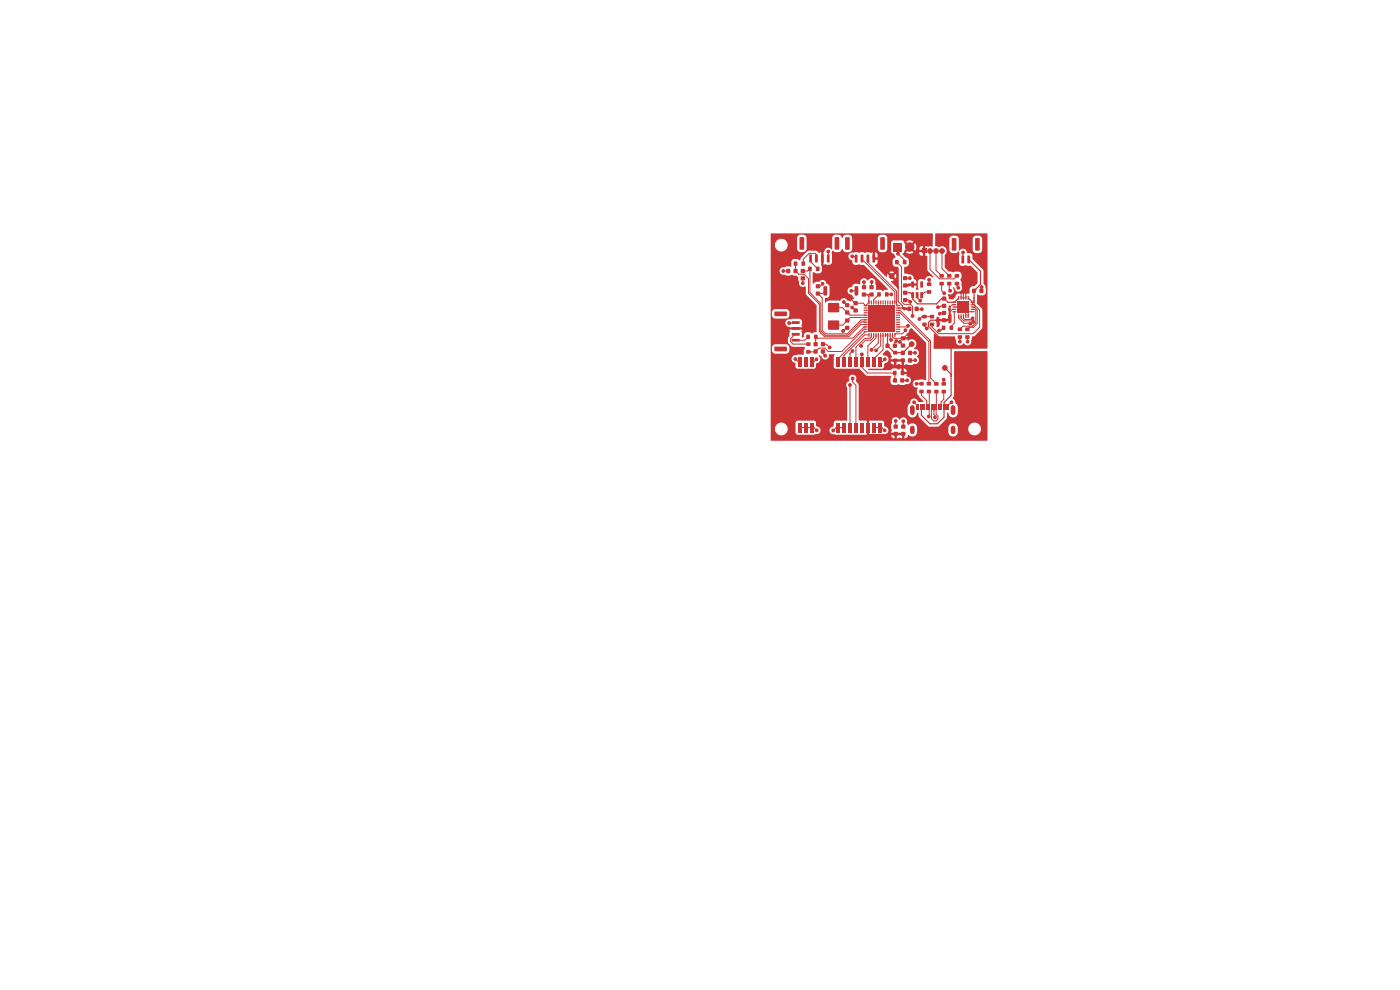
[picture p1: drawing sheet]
<svg xmlns="http://www.w3.org/2000/svg" width="297mm" height="210mm" viewBox="0 0 297 210" stroke-linecap="round" stroke-linejoin="round" font-family="sans-serif">
<circle cx="189.2" cy="58.6" r=".5" fill="#c83434" stroke="#c83434" stroke-width=".21"/>
<path d="M195.5 52.7h1v1h-1z" fill="#c83434"/>
<g fill="#c83434" stroke="#c83434" stroke-width=".21">
<circle cx="197.3" cy="53.2" r=".5"/>
<circle cx="198.6" cy="53.2" r=".5"/>
<circle cx="199.8" cy="53.2" r=".5"/>
</g>
<g fill="#c83434">
<path d="M203.2 69.5h.8v.7h-.8z"/>
<path d="M203.2 71.2h.8v.6h-.8z"/>
<path d="M175.4 54l.6 .1-.1 1.6-.5-.1z"/>
<path d="M174.2 54l.5 .1v1.6l-.5-.1z"/>
<path d="M172.9 54l.6 .1-.1 1.6-.5-.1z"/>
<path d="M171.7 54l.5 .1v1.6l-.5-.1z"/>
<path d="M177.1 50.4l.7-.1 .2 .1 .1 2.3-.2 .3h-.6l-.2-.2z"/>
<path d="M169.7 50.4l.7-.1 .2 .1v2.3l-.1 .3h-.6l-.3-.2z"/>
<path d="M172.7 72.6h.7v.8h-.7z"/>
<path d="M174.2 72.6h.8v.8h-.8z"/>
<path d="M199.9 67.5h.8v.8h-.8z"/>
<path d="M199.9 66h.8v.8h-.8z"/>
<path d="M169.3 89.7h.8v2h-.8z"/>
<path d="M170.5 89.7h.8v2h-.8z"/>
<path d="M171.8 89.7h.8v2h-.8z"/>
<path d="M177.4 89.7h.8v2h-.8z"/>
<path d="M178.6 89.7h.8v2h-.8z"/>
<path d="M179.9 89.7h.8v2h-.8z"/>
<path d="M181.2 89.7h.8v2h-.8z"/>
<path d="M182.5 89.7h.8v2h-.8z"/>
<path d="M183.7 89.7h.8v2h-.8z"/>
<path d="M185 89.7h.8v2h-.8z"/>
<path d="M186.3 89.7h.8v2h-.8z"/>
<path d="M186.3 75.7h.8v2h-.8z"/>
<path d="M185 75.7h.8v2h-.8z"/>
<path d="M183.7 75.7h.8v2h-.8z"/>
<path d="M182.5 75.7h.8v2h-.8z"/>
<path d="M181.2 75.7h.8v2h-.8z"/>
<path d="M179.9 75.7h.8v2h-.8z"/>
<path d="M178.6 75.7h.8v2h-.8z"/>
<path d="M177.4 75.7h.8v2h-.8z"/>
<path d="M171.8 75.7h.8v2h-.8z"/>
<path d="M170.5 75.7h.8v2h-.8z"/>
<path d="M169.3 75.7h.8v2h-.8z"/>
<path d="M189.5 51.5h1.9v1.8h-1.9z"/>
</g>
<circle cx="193" cy="52.4" r=".9" fill="#c83434" stroke="#c83434" stroke-width=".21"/>
<g fill="#c83434">
<path d="M189.6 91.7h.8v.7h-.8z"/>
<path d="M189.6 90.1h.8v.8h-.8z"/>
<path d="M196.7 59.9h.8v.7h-.8z"/>
<path d="M196.7 61.6h.8v.7h-.8z"/>
<path d="M169.9 57.1h.8v.8h-.8z"/>
<path d="M169.9 58.7h.8v.7h-.8z"/>
<path d="M184.5 62.1h.8v.8h-.8z"/>
<path d="M184.5 60.5h.8v.8h-.8z"/>
<path d="M170.1 55.5h.7v.8h-.7z"/>
<path d="M168.4 55.5h.7v.8h-.7z"/>
<path d="M189.5 80.3h.7v.8h-.7z"/>
<path d="M191 80.3h.8v.8h-.8z"/>
<path d="M199.9 62.9h.8v.8h-.8z"/>
<path d="M199.9 64.5h.8v.8h-.8z"/>
<path d="M191.6 61.7h.8v.8h-.8z"/>
<path d="M191.6 63.3h.8v.7h-.8z"/>
<path d="M181.1 63.9h.8v.8h-.8z"/>
<path d="M181.1 65.5h.8v.7h-.8z"/>
<path d="M193.4 62l.5 .1-.1 1.2-.5-.1z"/>
<path d="M194.3 62l.6 .1-.1 1.2-.5-.1z"/>
<path d="M195.3 62l.5 .1-.1 1.2-.5-.1z"/>
<path d="M195.3 59.7l.5 .1-.1 1.2-.5-.1z"/>
<path d="M193.4 59.7l.5 .1-.1 1.2-.5-.1z"/>
<path d="M195.7 68.5h.8v.7h-.8z"/>
<path d="M195.7 66.8h.8v.7h-.8z"/>
<path d="M191.6 60.2h.8v.7h-.8z"/>
<path d="M191.6 58.6h.8v.8h-.8z"/>
<path d="M197.3 66.8h.8v.7h-.8z"/>
<path d="M197.3 68.5h.8v.7h-.8z"/>
<path d="M172.6 74.2h.8v.8h-.8z"/>
<path d="M174.2 74.2h.8v.8h-.8z"/>
<path d="M201.5 69.1h.7v.8h-.7z"/>
<path d="M199.8 69.1h.7v.8h-.7z"/>
<path d="M183.2 64.7h.8l.1 .2-.8 .1z"/>
<path d="M183.2 65.2h.8l.1 .2-.8 .1z"/>
<path d="M183.2 65.7h.8l.1 .2-.8 .1z"/>
<path d="M183.2 66.2h.8l.1 .2-.8 .1z"/>
<path d="M183.2 66.7h.8l.1 .2-.8 .1z"/>
<path d="M183.2 67.2h.8l.1 .2-.8 .1z"/>
<path d="M183.2 67.7h.8l.1 .2-.8 .1z"/>
<path d="M183.2 68.2h.8l.1 .2-.8 .1z"/>
<path d="M183.2 68.7h.8l.1 .2-.8 .1z"/>
<path d="M183.2 69.2h.8l.1 .2-.8 .1z"/>
<path d="M183.2 69.7h.8l.1 .2-.8 .1z"/>
<path d="M183.2 70.2h.8l.1 .2-.8 .1z"/>
<path d="M184.2 70.6h.3l-.1 .9-.2-.1z"/>
<path d="M184.7 70.6h.3l-.1 .9-.2-.1z"/>
<path d="M185.2 70.6h.3l-.1 .9-.2-.1z"/>
<path d="M185.7 70.6h.3l-.1 .9-.2-.1z"/>
<path d="M186.2 70.6h.3l-.1 .9-.2-.1z"/>
<path d="M186.7 70.6h.3l-.1 .9-.2-.1z"/>
<path d="M187.2 70.6h.3l-.1 .9-.2-.1z"/>
<path d="M187.7 70.6h.3l-.1 .9-.2-.1z"/>
<path d="M188.2 70.6h.3l-.1 .9-.2-.1z"/>
<path d="M188.7 70.6h.3l-.1 .9-.2-.1z"/>
<path d="M189.2 70.6h.3l-.1 .9-.2-.1z"/>
<path d="M189.7 70.6h.3l-.1 .9-.2-.1z"/>
<path d="M190.1 70.2h.8l.1 .2-.9 .1z"/>
<path d="M190.1 69.7h.8l.1 .2-.9 .1z"/>
<path d="M190.1 69.2h.8l.1 .2-.9 .1z"/>
<path d="M190.1 68.7h.8l.1 .2-.9 .1z"/>
<path d="M190.1 68.2h.8l.1 .2-.9 .1z"/>
<path d="M190.1 67.7h.8l.1 .2-.9 .1z"/>
<path d="M190.1 67.2h.8l.1 .2-.9 .1z"/>
<path d="M190.1 66.7h.8l.1 .2-.9 .1z"/>
<path d="M190.1 66.2h.8l.1 .2-.9 .1z"/>
<path d="M190.1 65.7h.8l.1 .2-.9 .1z"/>
<path d="M190.1 65.2h.8l.1 .2-.9 .1z"/>
<path d="M190.1 64.7h.8l.1 .2-.9 .1z"/>
<path d="M189.7 63.7l.3 .1-.1 .8h-.2z"/>
<path d="M189.2 63.7l.3 .1-.1 .8h-.2z"/>
<path d="M188.7 63.7l.3 .1-.1 .8h-.2z"/>
<path d="M188.2 63.7l.3 .1-.1 .8h-.2z"/>
<path d="M187.7 63.7l.3 .1-.1 .8h-.2z"/>
<path d="M187.2 63.7l.3 .1-.1 .8h-.2z"/>
<path d="M186.7 63.7l.3 .1-.1 .8h-.2z"/>
<path d="M186.2 63.7l.3 .1-.1 .8h-.2z"/>
<path d="M185.7 63.7l.3 .1-.1 .8h-.2z"/>
<path d="M185.2 63.7l.3 .1-.1 .8h-.2z"/>
<path d="M184.7 63.7l.3 .1-.1 .8h-.2z"/>
<path d="M184.2 63.7l.3 .1-.1 .8h-.2z"/>
<path d="M184.3 64.8h5.6v5.6h-5.6z"/>
<path d="M204.8 69.5h.8v.7h-.8z"/>
<path d="M204.8 71.2h.8v.6h-.8z"/>
<path d="M173.1 61.9h.8v.8h-.8z"/>
<path d="M173.1 60.3h.8v.8h-.8z"/>
<path d="M174.7 60.8l.6-.1 .2 .1v1.7l-.1 .2-.7-.1z"/>
<path d="M181.3 60.8l.6-.1 .2 .1v1.7l-.1 .2-.7-.1z"/>
<path d="M195.1 82.7h.8v.7h-.8z"/>
<path d="M195.1 81.1h.8v.6h-.8z"/>
<path d="M201 58.2h.8v.7h-.8z"/>
<path d="M201 59.8h.8v.7h-.8z"/>
<path d="M189.5 74.5h.8v.7h-.8z"/>
<path d="M189.5 76.1h.8v.7h-.8z"/>
<path d="M168.4 57.1h.8v.8h-.8z"/>
<path d="M166.8 57.1h.8v.8h-.8z"/>
<path d="M199.8 82.7h.8v.7h-.8z"/>
<path d="M199.8 81.1h.8v.7h-.8z"/>
<path d="M191.1 76.1h.8v.8h-.8z"/>
<path d="M192.7 76.1h.8v.8h-.8z"/>
<path d="M191.2 71.4h.8v.7h-.8z"/>
<path d="M191.2 72.9h.8v.8h-.8z"/>
<path d="M191.2 91.7h.8v.7h-.8z"/>
<path d="M191.2 90.1h.8v.8h-.8z"/>
<path d="M187.9 72.9h.8v.9h-.8z"/>
<path d="M189.5 72.9h.7v.9h-.7z"/>
<path d="M191.1 74.4h.8v.9h-.8z"/>
<path d="M192.7 74.4h.8v.9h-.8z"/>
<path d="M206.3 61.3h.7v.8h-.7z"/>
<path d="M207.8 61.3h.8v.8h-.8z"/>
<path d="M179.3 67.6h.8v.8h-.8z"/>
<path d="M179.3 69.2h.8v.7h-.8z"/>
<path d="M189.5 78.7h.7v.8h-.7z"/>
<path d="M191.1 78.7h.7v.8h-.7z"/>
<path d="M171.1 71h.7v.9h-.7z"/>
<path d="M172.7 71h.7v.9h-.7z"/>
<path d="M179.3 65.9h.8v.8h-.8z"/>
<path d="M179.3 64.4h.8v.7h-.8z"/>
<path d="M168 68.2l1.6-.1v.5l-1.5 .1z"/>
<path d="M168 69.4h1.6v.5l-1.5 .1z"/>
<path d="M168 70.7l1.6-.1v.5l-1.5 .1z"/>
<path d="M168 71.9h1.6v.5l-1.5 .1z"/>
<path d="M164.3 66.1h2.5l.2 .2-.1 .6-.2 .2h-2.3l-.1-.3z"/>
<path d="M164.3 73.6l2.5-.1 .2 .3-.1 .6-.2 .1h-2.3l-.1-.2z"/>
<path d="M202.6 58.2h.8v.7h-.8z"/>
<path d="M202.6 59.8h.8v.7h-.8z"/>
<path d="M171.1 72.7h.8v.6h-.8z"/>
<path d="M171.1 74.3h.8v.7h-.8z"/>
</g>
<circle cx="193.4" cy="73" r=".5" fill="#c83434" stroke="#c83434" stroke-width=".21"/>
<g fill="#c83434">
<path d="M185.1 54l.6 .1-.1 1.6-.5-.1z"/>
<path d="M183.9 54l.5 .1-.1 1.6-.5-.1z"/>
<path d="M182.6 54l.6 .1-.1 1.6-.5-.1z"/>
<path d="M181.4 54l.5 .1-.1 1.6-.5-.1z"/>
<path d="M186.8 50.4l.7-.1 .2 .2v2.3l-.1 .2h-.6l-.3-.2z"/>
<path d="M179.3 50.4l.7-.1 .3 .2v2.3l-.2 .2h-.6l-.2-.2z"/>
<path d="M198.2 82.7h.9v.7h-.9z"/>
<path d="M198.2 81.1h.9v.7h-.9z"/>
<path d="M173.1 56.6h.7v.8h-.7z"/>
<path d="M171.5 56.6h.7v.8h-.7z"/>
<path d="M175.7 68h2.3v1.9h-2.3z"/>
<path d="M175.7 64.3h2.3v1.9h-2.3z"/>
<path d="M186.1 62h.7v.9h-.7z"/>
<path d="M187.8 62h.7v.9h-.7z"/>
<path d="M194.4 85.8h.6v1.2h-.6z"/>
<path d="M195.2 85.8h.6v1.2h-.6z"/>
<path d="M196.5 85.8h.3v1.2h-.3z"/>
<path d="M197.5 85.8h.3v1.2h-.3z"/>
<path d="M198 85.8h.3v1.2h-.3z"/>
<path d="M199 85.8h.3v1.2h-.3z"/>
<path d="M200 85.8h.6v1.2h-.6z"/>
<path d="M200.8 85.8h.6v1.2h-.6z"/>
<path d="M199.5 85.8h.3v1.2h-.3z"/>
<path d="M198.5 85.8h.3v1.2h-.3z"/>
<path d="M197 85.8h.3v1.2h-.3z"/>
<path d="M196 85.8h.3v1.2h-.3z"/>
</g>
<path d="M193.6 86.4v1.1M193.6 90.8v.8M202.2 86.4v1.1M202.2 90.8v.8" fill="none" stroke="#c83434" stroke-width="1"/>
<circle cx="200.4" cy="78" r=".5" fill="#c83434" stroke="#c83434" stroke-width=".21"/>
<g fill="#c83434">
<path d="M196.6 82.7h.9v.7h-.9z"/>
<path d="M196.6 81.1h.9v.6h-.9z"/>
<path d="M192.5 65.1h.8v.8h-.8z"/>
<path d="M194.1 65.1h.7v.8h-.7z"/>
<path d="M189.9 55.2h.7v.8h-.7z"/>
<path d="M191.6 55.2h.7v.8h-.7z"/>
<path d="M205.2 54.2l.6 .1-.1 1.6-.5-.1z"/>
<path d="M204 54.2l.5 .1v1.6l-.5-.1z"/>
<path d="M206.9 50.6l.7-.1 .2 .1 .1 2.3-.2 .3h-.6l-.2-.2z"/>
<path d="M202 50.6l.7-.1 .2 .1v2.3l-.1 .3h-.6l-.3-.2z"/>
<path d="M199.3 58.2h.9v.7h-.9z"/>
<path d="M199.3 59.8h.9v.7h-.9z"/>
<path d="M202.1 64h.7l.1 .2h-.8z"/>
<path d="M202.1 64.5h.7l.1 .2h-.8z"/>
<path d="M202.1 65h.7l.1 .2h-.8z"/>
<path d="M202.1 65.5h.7l.1 .2h-.8z"/>
<path d="M202.1 66h.7l.1 .2h-.8z"/>
<path d="M203.3 66.7h.2v.8l-.2-.1z"/>
<path d="M203.8 66.7h.2v.8l-.2-.1z"/>
<path d="M204.3 66.7h.2v.8l-.2-.1z"/>
<path d="M204.8 66.7h.2v.8l-.2-.1z"/>
<path d="M205.3 66.7h.2v.8l-.2-.1z"/>
<path d="M205.9 66h.8v.2h-.7z"/>
<path d="M205.9 65.5h.8v.2h-.7z"/>
<path d="M205.9 65h.8v.2h-.7z"/>
<path d="M205.9 64.5h.8v.2h-.7z"/>
<path d="M205.9 64h.8v.2h-.7z"/>
<path d="M205.3 62.8h.2v.8h-.2z"/>
<path d="M204.8 62.8h.2v.8h-.2z"/>
<path d="M204.3 62.8h.2v.8h-.2z"/>
<path d="M203.8 62.8h.2v.8h-.2z"/>
<path d="M203.3 62.8h.2v.8h-.2z"/>
<path d="M203.1 63.9h2.5v2.5h-2.5z"/>
<path d="M182.9 62.1h.8v.8h-.8z"/>
<path d="M182.9 60.5h.8v.8h-.8z"/>
</g>
<g fill="#c83434" stroke="#c83434" stroke-width=".21">
<circle cx="199.4" cy="66.6" r=".3"/>
<circle cx="188.4" cy="66.3" r=".3"/>
<circle cx="176" cy="73.7" r=".3"/>
<circle cx="203.6" cy="65.9" r=".3"/>
<circle cx="174.5" cy="60.2" r=".3"/>
<circle cx="180.8" cy="65.2" r=".3"/>
<circle cx="185.9" cy="68.7" r=".3"/>
<circle cx="195.6" cy="65.6" r=".3"/>
<circle cx="199" cy="65.2" r=".3"/>
<circle cx="194.4" cy="81.4" r=".3"/>
<circle cx="184.9" cy="59.8" r=".3"/>
<circle cx="204.4" cy="65.1" r=".3"/>
<circle cx="173.3" cy="91.3" r=".3"/>
<circle cx="185.9" cy="66.4" r=".3"/>
<circle cx="201.8" cy="85.3" r=".3"/>
<circle cx="178.9" cy="70.2" r=".3"/>
<circle cx="166.2" cy="57.5" r=".3"/>
<circle cx="189.4" cy="67.6" r=".3"/>
<circle cx="175.1" cy="75.5" r=".3"/>
<circle cx="196.6" cy="69.7" r=".3"/>
<circle cx="180.8" cy="54.4" r=".3"/>
<circle cx="180.6" cy="61.7" r=".3"/>
<circle cx="193.1" cy="64" r=".3"/>
<circle cx="191.6" cy="89.4" r=".3"/>
<circle cx="187.7" cy="91.3" r=".3"/>
<circle cx="195.2" cy="63.8" r=".3"/>
<circle cx="199.2" cy="70.1" r=".3"/>
<circle cx="187.1" cy="69.9" r=".3"/>
<circle cx="205.1" cy="64.4" r=".3"/>
<circle cx="170.3" cy="60.1" r=".3"/>
<circle cx="187.1" cy="65.3" r=".3"/>
<circle cx="190" cy="89.3" r=".3"/>
<circle cx="187.7" cy="76.2" r=".3"/>
<circle cx="173.2" cy="76.2" r=".3"/>
<circle cx="168.7" cy="76.1" r=".3"/>
<circle cx="192.4" cy="80.7" r=".3"/>
<circle cx="190.9" cy="72.5" r=".3"/>
<circle cx="193.9" cy="85.3" r=".3"/>
<circle cx="197.1" cy="59.3" r=".3"/>
<circle cx="167.4" cy="68.5" r=".3"/>
<circle cx="205.3" cy="72.5" r=".3"/>
<circle cx="190.1" cy="72.3" r=".3"/>
<circle cx="200.2" cy="80.5" r=".3"/>
<circle cx="193" cy="59" r=".3"/>
<circle cx="194.2" cy="76.4" r=".3"/>
<circle cx="179" cy="64.1" r=".3"/>
<circle cx="176.8" cy="91.3" r=".3"/>
<circle cx="203.6" cy="72.5" r=".3"/>
<circle cx="204.3" cy="53.6" r=".3"/>
<circle cx="194.1" cy="74.8" r=".3"/>
<circle cx="184.8" cy="67.6" r=".3"/>
<circle cx="187.1" cy="67.6" r=".3"/>
<circle cx="188.4" cy="68.9" r=".3"/>
<circle cx="175.7" cy="53.4" r=".3"/>
<circle cx="183.3" cy="59.8" r=".3"/>
<circle cx="208.2" cy="60.9" r=".3"/>
<circle cx="189.1" cy="62.4" r=".3"/>
<circle cx="203.7" cy="64.4" r=".3"/>
<circle cx="205.1" cy="65.9" r=".3"/>
<circle cx="189" cy="72.1" r=".3"/>
<circle cx="182.8" cy="75.2" r=".3"/>
<circle cx="190.5" cy="53.8" r=".3"/>
<circle cx="180.3" cy="81.7" r=".3"/>
<circle cx="185.9" cy="74.3" r=".3"/>
<circle cx="180.8" cy="74.5" r=".3"/>
<circle cx="182.7" cy="73.4" r=".3"/>
<circle cx="184.9" cy="74.2" r=".3"/>
<circle cx="180.9" cy="80.3" r=".3"/>
<circle cx="197" cy="88.3" r=".3"/>
<circle cx="198.3" cy="88.5" r=".3"/>
<circle cx="205.8" cy="68.7" r=".3"/>
<circle cx="203.3" cy="61.1" r=".3"/>
<circle cx="206.3" cy="67.5" r=".3"/>
<circle cx="200.3" cy="62.2" r=".3"/>
<circle cx="206.5" cy="68.3" r=".3"/>
<circle cx="201.6" cy="61.7" r=".3"/>
<circle cx="192.1" cy="70" r=".3"/>
<circle cx="193.6" cy="67" r=".3"/>
<circle cx="195" cy="67.7" r=".3"/>
<circle cx="192.6" cy="69.1" r=".3"/>
</g>
<g fill="none" stroke="#c83434" stroke-width=".25">
<path d="M205.5 55l2.5 2.6v2.7l-1.4 1.4v2.1l-.3 .3M183.3 62.5h.1M183.3 62.5h1.6M183.9 62.5l.4 .4v1.3M187.8 71h.5v2.4l1.4 1.4 1.8 .1 1.9-1.9M189.9 76.5h1.6M190.4 60.7l.1 .1v3.1l1 1v.5M190.5 65.4h1.7l.1 .1h.6M192 62.1h1.1l.5 .5v.9l1 1h4.1l1.1-1.2h.5l.8 .8h1.4l.9-.9M192.3 74.1h.1M193.6 60.4h-1.4l-.2 .2M200.3 67.9h-2.8l-.5 .5v.8l4.8 4.8v9.9l-1.5 1.5v3.1l-1.4 1.4h-1.6l-1.8-1.8v-1.7"/>
<path d="M200.4 78l1.4 1.4M205.4 63.2l.9 .9M206.3 64.1v.5M184.1 90.7v1.2l.3 .3h7.1l.1-.1M200.3 86.4h.1"/>
</g>
<g fill="none" stroke="#c83434" stroke-width=".21">
<path d="M166.2 57.5h1M168.8 55.9v1.6l.6 .7h1.2l.9 .9v3.1l2.3 2.3v5.8l1.1 1.1h5.1l2.6-2.5h1M170.3 59v1.1M170.3 57.5h1.1l.4-.5v5.1l2.3 2.3v5.8l.9 .9h4.8l2.9-2.8 .9 .1M172 54.8v.7l1.5 1.5M173.2 54.8v-.8l-.2-.2h-1.4l-1.2 1.2v.9M175.7 53.4v1.4M175.7 53.3v.1M180.8 54.4h.4l.4 .5M182.9 55l6.9 7v2.2M182.9 54.9v.6M183.3 59.8v1.1"/>
<path d="M183.3 60h.1M184.1 54.9v.8l6.1 6.1v2.7l.3 .4M184.9 59.8v1.1M190.3 55.6l.9 1v7.4l.6 .6h1.3l.5 .4v2M190.4 52.4l.1 1.4 1.4 1.4v.4M192 59h1M197.1 59.3v1M197.3 53.2v3.9l2 2h3.1l.6-.6M198.6 53.2v4.1l1.2 1.2M199.8 53.2v3.8l1.6 1.5M204.3 53.6v1.4M204.3 53.6h.1"/>
<path d="M168.7 76.2l.6 .5h.4M168.8 68.4l-1.4 .1M168.8 70.9l-1.1 1v.6l.5 .5h3.3M171.4 71.5l-.7 .7h-1.9M173.2 76.2l-.5 .5h-.5M174.5 60.2l-.5 .5h-.5M174.6 74.6v.4l.5 .5M174.6 73h.7l.7 .7M175.1 61.7l-.6 .6h-1l.9 .9v6.9l.8 .7h4.5l3-2.9h.9M176.8 65.3h1.9l1.6 1.6h3.3M179 64.1l.7 .6M179.7 69.5h-.2l-.6 .7"/>
<path d="M180.5 63.4l.9 .9h1.7l.5 .6 .7-.7M180.6 61.7h1.1M180.8 65.2l.7 .7M180.8 74.5l-.5 .5v1.7M182.8 75.2v2.7l1.3 1.2h5.7l.1 1.6M183.6 69.4h-.3l-2.4 2.3h-7.5l-.3-.2-.1 1.5M183.6 67.4h-3.2l-1.6 1.6h-2M183.6 69.9h-.3l-4.7 4.7h-2.9l-.7-.7h-1.3l-.8 .7h-1.4M183.6 70.4l-5.8 5.7v.6M184.3 71h-.9l-4.4 4.4v1.3M184.8 67.6h2.3v2.3M184.8 67.6h.1"/>
<path d="M184.8 71v.5l-.2 .3h-1.2l-1.8 1.8v3.1M185.3 71v.6l-.6 .6h-1.1l-.9 .9v.3M185.8 71v.6l-1.7 1.8v3.3M185.9 66.4l2.5 2.5M186.3 71v1.8l-1.4 1.4M186.5 62.5l-1.2 1.1v.6M186.8 71v2.3l-1 1M187.1 65.3v2.3M187.1 67.6h2.3M187.3 71v3.2l-1.9 1.9v.6M187.7 76.2l-.5 .5h-.5M188.1 62.5h1"/>
<path d="M188.4 66.3l-2.5 2.4M188.8 71v.9l.2 .2M189.1 62.4v.1M190.1 72.3l-.3 .3v.8M190.2 63.7h.1M190.5 66.4h.4l6.2 6.1v8.9M190.5 65.9h.4l6.5 6.4v7.9l1.2 1.2M190.9 72.5l.7 .8M192 63.6h.7l.4 .4M192.1 70l-.7 .8h-1.3l-.3 .2M192.5 70.9l-.9 .9h-2l-.3-.3v-.5M192.6 69.1l-.2 .3h-1.9"/>
<path d="M193.1 74.9h1M193.6 67h.1M194.1 74.8v.1M194.2 76.4l-1.1 .1M194.5 65.5l1 .1M194.6 62.6v.5l.6 .7M195.6 65.6h-.1M196.1 68.8v.4l.5 .5M197.1 61.9h-.9l-.7 .7M197.2 72.1h.1M197.7 67.2h-2.1l-.6 .5M199.8 60.2v1.5l.5 .5"/>
<path d="M200.2 69.5l-.6 .6h-.4M200.3 66.4h-.8l-.1 .2M200.3 64.9h-.7l-.2 .3h-.4M201.4 60.2v1.2l.2 .3M202.5 64.6h-.5l-.4 .5v2l-.8 .8h-.5M202.5 65.6h-.5l-.4 .5M202.5 65.1h1.9M202.5 66.1v2.5l-.7 .6v.3M203 60.2l.1 .6 .2 .3M203.4 67.1v.4l1.1 1.1h1.3M203.6 71.5v1M203.7 64.4l1.7 1.7"/>
<path d="M203.9 67.1v.4l.6 .6h1.8l.2 .2M204 62.2l-.1 1h1v-.9M204.4 62.4v.8M204.4 65.1h.1M204.4 67.1v.4l.3 .3h1.4l.2-.3M204.4 62.4h.1M204.9 65.6v1.5M205.1 64.4l-1.5 1.5M205.3 71.6v.9M205.4 66.1v1M205.4 66.1h.9M205.8 68.6h.1"/>
<path d="M205.8 68.6v.1M206.3 65.6h.5l.2 .3v2.6l-.7 .7h-2l-.7 .7M206.3 65.1h.4l.6 .7v2.8l-.9 .9h-.8l-.4 .4M206.6 63.1v1.5l1.2 1.2v3.6l-1.3 1.4h-7.4l-1.4-1.4v-.6M206.8 64.8h.1M206.9 65.3h.1M207 64.9h.1M208.2 60.9v.8M169.7 90.7h3l.6 .6M179 90.7h-1.6l-.6 .6M180.3 81.7v9M180.9 80.3v.7l.7 .7v9"/>
<path d="M185.4 90.7h1.7l.6 .6M190 89.3h.1M190 89.3v1.2M191.7 89.4l-.1 1.1M192.4 80.7h-1M193.9 85.3l.8 .8v.3M194.4 81.4h1.1M194.4 81.4h.1M194.7 86.4h.1M195.5 83.1v.8l1.1 1.1v1.4M196.6 86.2h.1M197.1 83.1l-.1 5.2"/>
<path d="M197.1 86.4h.1M197.6 86.4h.1M198.1 87h.1M198.1 86.4h.1M198.1 86.4v1.6l.2 .2v.3M198.6 83.1v4.8l.4 .4v.6l-.4 .4h-.5l-.5-.5v-2.4M198.6 86.4h.1M199.6 86.4h.1M200.2 80.5v.1M200.2 80.6v.8M200.2 83.1v1.6l-.6 .6v1.1M201.9 85.3l-.8 .8v.3"/>
</g>
<g fill="#c83434">
<path d="M163.5 49.6l34.3-.1 .1 2.8-1.6-.1-.1 .8a.33 .33 0 0 0-.4 0 .33 .33 0 0 0 0 .5 .33 .33 0 0 0 .5-.1v.8l.4 .2 .1 3 1.2 1.2-.2 .3a.89 .89 0 0 0-1-.3 .89 .89 0 0 0-.6 .8l-.9-.2-.5 .2-.1 .4 .1 1.6h-.5l.1-.8h-1.3l-.1 .2-1-.1 .1-.4h.6l.1-.2h1.6a.75 .75 0 0 0-.6-.9 .91 .91 0 0 0-1.1-1l-.9-.2 .1-1.4a.77 .77 0 0 0 .9-.7l-.1-1-.6-.3-.7-.7 .4-.4 .1-.3 .6-.7 .4 .3-.6 .8 .6 .2h2.1l.3 .4h.5v-.7h-.8v.3h-1.8l.6-.2-.7-.8 .3-.3 .7 .7 .3-.5h.6v.3h.8v-.8l-.5 .1-.3 .4h-.6v-.6l-.3-.5-.7 .7-.3-.3 .7-.8a1.38 1.38 0 0 0-1.6 0l.7 .8-.4 .3-1-1.3h-2l-.3 .1-.2 .4v1.8l.2 .4a.83 .83 0 0 1 .7 .9l-.5 .4v1a.76 .76 0 0 0 1 .6l.3 .3v4.2l-.2 .1-1.5-1.4v-.2l.7-.2-.9-.8h.7l.5 .5 .1-.4-.1-.6-.5 .5h-.7l-.5-.5-.3 .6-1-1h1.6l.5 .5 .6-.5-.5-.1-2.2 .1-1.4-1.3v-.2l.5-.4 .1-.7h-.8l-.3-.5h1.1v-.6l-.3-.4-.3-.1v1.1h-.5v-1.1l-.3 .2-.5-.2-.8 .2-.4-.2-.8 .2-.4-.2h-.7a.89 .89 0 0 0-1 .4 .89 .89 0 0 0 .1 1.1l.5 .3a.75 .75 0 0 0 .6 .9l.8-.2 1.1 .2 5.1 5.1-.1 .2h-.7a.36 .36 0 0 1-.3 .3 .36 .36 0 0 1-.3-.3h-1.1v-1l-.2-.3a.88 .88 0 0 0-.4-1.1 .88 .88 0 0 0-1.2 .4 .9 .9 0 0 0-1.1-.3 .9 .9 0 0 0-.5 1.1l-1.1-.1-.6 .4a.33 .33 0 0 1-.4 .3 .85 .85 0 0 0-.6 1 .85 .85 0 0 0 1 .7l.4 .7-.5 .3a.3 .3 0 0 1-.2 .3 .3 .3 0 0 1-.4-.1h-.3a.96 .96 0 0 0-.8-.5 .96 .96 0 0 0-.9 .5h-2.4l-.6 .4-.1-.9 .1-.1a.72 .72 0 0 0 .9-.6v-1.8l-.3-.5-.3-.1a.91 .91 0 0 0-.7-.8 .91 .91 0 0 0-.9 .4h-.7l-.7 .4v-2.2l.2-.3 .5 .3h.7l.5-.4-.1-4.1h.5v2.7l.4-.2 .4 .2 .6-.1 .4-.3-.1-2 .2-.6 .6 .3h.8l.3-.2 .3-.5 .6 .6 .9 .1a.74 .74 0 0 0 .7-.7v-2.3h5.4l.1 2.6 .4 .3 .8 .1a.74 .74 0 0 0 .7-.7v-2.3a.74 .74 0 0 0-.7-.7l-.8 .1-.5 .6h-5.4a.74 .74 0 0 0-.7-.7l-.9 .1-.5 .6-.4-.6-.3-.1-1.2 .1-.2 .6v2.3h-.3a.86 .86 0 0 0-.9-.2 .86 .86 0 0 0-.6 .9l-1 .1-.7-.4h-1.5l-1.6 1.4-.3 .6-.6-.2-.6-.1a.69 .69 0 0 0-.6 .7v.9h-1l-.4 .2a.86 .86 0 0 0-1.1 .8 .86 .86 0 0 0 1.1 .8l1 .2 .5-.2 .9 .2 .4 .3 .2 .9a.91 .91 0 0 0 .3 1 .91 .91 0 0 0 1.1 0l.2 1.9 2.1 2.2v5.6l-.6 .1-.3 .3-.5-.3h-.6a.76 .76 0 0 0-.7 1l-.1 .1-.3-.1 .1-.8-.2-.4 .2-.4h-2.7l.1 .4-.1 1-.3 .5 .1 1 .7 .7 2.6 .1 .2 .2-.3 .5v.9l-1.5 .1a.91 .91 0 0 0-1.1 .7 .91 .91 0 0 0 .9 1.1v.9l.4 .2h3.5l.3-.2 .1-.8a.95 .95 0 0 0 .6-1.6l.1-.3 .4 .2a.87 .87 0 0 0 1 .8 .87 .87 0 0 0 .7-1.1h1.2l-.2 .5v2.1l.2 .4h5.1l1.8 1.5h5l-.1 1.4 .4 .5 .9 .1 .4-.2 1.1 .2 .4-.2a.86 .86 0 0 0 1.1-.7 .86 .86 0 0 0-.9-1l.1-.4h-.9l-.3-.5h1.2a.69 .69 0 0 0-.7-.8v.8h-.5v-.8l-.2 .1a.42 .42 0 0 1-.4 .2 .42 .42 0 0 1-.4-.2h-.7l-.6 .3h-4.5l-.2-.1 .1-.2h.5h2.4l.3-.2 .2-.9 .6-.4h.6a.69 .69 0 0 0 .7 .7h.7l.4-.2 .6 .2v-.7h-1.1v.7h-.6l.1-.7h-1.4l.1-.1a.9 .9 0 0 0-1-1.2l-.2-.3 .8-.8 .4 .1 .5 .5v.2a.59 .59 0 0 1 0 1l2.6 .1v.3h.3v.9l.5-.2 .4 .2h.8l.3-.2a.88 .88 0 0 0 1.1-.5 .88 .88 0 0 0-.4-1.1 .87 .87 0 0 0 .4-1 .87 .87 0 0 0-1-.6v-.1a1.04 1.04 0 0 0 .3-1.6 1.04 1.04 0 0 0-1.6 0l-.1-.3h-.8l-.1-.1v-.4h.9l-.2-.7a1.04 1.04 0 0 0 .7-.9l.4-.3 3.1 3.1v7.8l-.2 .2-.5-.2-1.1 .2a.83 .83 0 0 0-1.1 .7 .83 .83 0 0 0 1.1 .8l-.2 .6 .1 .7 1.3 1.6-.1 .2h-1a.86 .86 0 0 0-1-.8 .86 .86 0 0 0-.7 1.1l-.5 .6-.1 1.4a1.06 1.06 0 0 0 1.1 .9 1.06 1.06 0 0 0 1-1l.2 .1 .2 .9 1.9 1.9 .3 .1h1.7l.4-.1 1.5-1.5 .1-1.3 .2-.1a1.09 1.09 0 0 0 .8 1 1.09 1.09 0 0 0 1.2-.5l.1-1.8-.5-.7-.1-.5-.5-.5 .3-.6v-9.4h7v19h-45.8l-.1-2.6h.9l.1 .6a1.35 1.35 0 0 0 1.6 .8h22.9l.2 .4 .4 .3h.8l.4-.2 .6 .2v-.7h-1.1v.7h-.6l.1-.7h-23.7h.2a1.35 1.35 0 0 0 .8-1.4 1.35 1.35 0 0 0-1.1-1.2h2.8v2.1l.4 .4h3.4l.4-.1a.8 .8 0 0 0 1.1-.9h1.9v.2a1.3 1.3 0 0 0 1.3 .8h6.6v-3h.5v3h2.7l.4-.1a.85 .85 0 0 0 .9-.8 .85 .85 0 0 0-.8-.9v-.2h1.4l.1 .7a.67 .67 0 0 1-.1 .9h2.6v.3h.3v.9a.88 .88 0 0 0 .8-.8 1.07 1.07 0 0 0 1.1 .4 1.07 1.07 0 0 0 .8-.9h6.6v.2a1.01 1.01 0 0 0 1.1 .7 1.01 1.01 0 0 0 .9-.9v-.8h2.2a1.35 1.35 0 0 0 1.9 1.4 1.35 1.35 0 0 0 .3-2.3 1.35 1.35 0 0 0-2.2 .7v.2h-2.2a1.01 1.01 0 0 0-.9-1.1 1.01 1.01 0 0 0-1.1 .9v1h-6.6l-.1-1.2a1.09 1.09 0 0 0-1.8-.3l-.3-.4a.89 .89 0 0 0-.4-1.2 .89 .89 0 0 0-1.2 .4 .87 .87 0 0 0-1.1-.4 .87 .87 0 0 0-.4 1.2l-.3 .4h-1.4l-.1-.7-.3-.3h-5v-7.6l-.7-.8a.84 .84 0 0 0-.1-1.1 .84 .84 0 0 0-1.1 0 .84 .84 0 0 0-.1 1.1 .87 .87 0 0 0-.5 1.5v6.9l-2.6 .1-.2 .3v.7l-.2 .2a.81 .81 0 0 0-.7 .7h-1.9l-.3-.5-.7-.4-.1-.8-.3-.3h-3.5l-.3 .2-.1 .3h-2.9a1.35 1.35 0 0 0-1.5 1.2h-.9v-17.2h.3v.6a.74 .74 0 0 0 .7 .7h2.5l.5-.6v-.8l-.3-.4-.3-.2h-2.4l-.5 .2-.2 .5h-.3v-5.2h3.1a.8 .8 0 0 0 .7 .8l2.9 .1-.2-.3 .2-.9-.3-.4-.3-.2h-1.6l-.3 .2a.81 .81 0 0 0-1.1 .7h-3.1v-2.2h.3v.6a.74 .74 0 0 0 .7 .7l2.5-.1 .4-.4 .1-.8-.2-.4-.5-.3h-2.4l-.5 .3-.1 .4h-.3v-14.4h.9v.2a1.35 1.35 0 0 0 2.1 1.1 1.35 1.35 0 0 0 0-2.4 1.35 1.35 0 0 0-2.1 1.1h-.9v-1.4h5.6v2.3a.74 .74 0 0 0 .7 .7l.9-.1 .4-.6-.1-2.6-.3-.4h-.9a.74 .74 0 0 0-.7 .7h-5.6z"/>
<path d="M191.4 65.2l.2-.1 .4 .2h.8l.1 .3-1.1 .3-.5-.5z"/>
<path d="M198.4 49.6l11-.1 .1 .1v24.3h-11.4l.1-3.2 .9 .7h3.5l.2 .7a.9 .9 0 0 0 .5 1.1 .9 .9 0 0 0 1.2-.4 .86 .86 0 0 0 1.1 .4 .86 .86 0 0 0 .5-1.1l.1-.7 .6-.2 1.6-1.6v-3.9l-1.2-1.3 .1-1.8 .1-.1 .5 .2 1-.2 .2-.4v-.7l-.1-.7-.4-.6v-2.8l-2.3-2.3-.1-1.1-.4-.2h-.5a1.29 1.29 0 0 0-1.2-.9l-.5 .4-.2-.1v-2.4h3v2.6l.4 .3 .9 .1a.74 .74 0 0 0 .7-.7l-.1-2.4-.4-.5h-1.1l-.4 .6h-3l-.2-.4-.5-.3-.9 .1-.3 .3v2.9l.6 .4h.7l.7-.4 .1 .6-.1 1.9 .1 .3 .4 .3 .9-.2 1 .2 1.5 1.4v2.2l-.7 .7a.8 .8 0 0 0-1 .7l-.1 .9h-.6l-.1 .1-.4-.1-.1 .4-.1-.4-.4 .1-.3-.1a.66 .66 0 0 0-.9 .7l-.5 .5h-.9l-.2-1a1 1 0 0 0 1.3-.9l-.3-.6h.3a.85 .85 0 0 0 1.2 .8 .85 .85 0 0 0 .4-1.3v-.7l-.3-.4 .3-.6v-.5a.69 .69 0 0 0-.7-.7h-.7l-.4 .2-.9-.2-.8-.8-.1-2.7a1.05 1.05 0 0 0 .2-1.5 1.05 1.05 0 0 0-1.5-.2l-.7-.2z"/>
<path d="M198.7 67.2l.6 .2v.3h2l-.2-.5 .2-.6-.2-1 .2-.8h.2v.7l.2 .1-.2 .1 .1 .6 .3 .5v1.5l-.6 .3v-.4h-2a.8 .8 0 0 1-.5 1.2h-.1v-.9l-.3-.5z"/>
</g>
</svg>
